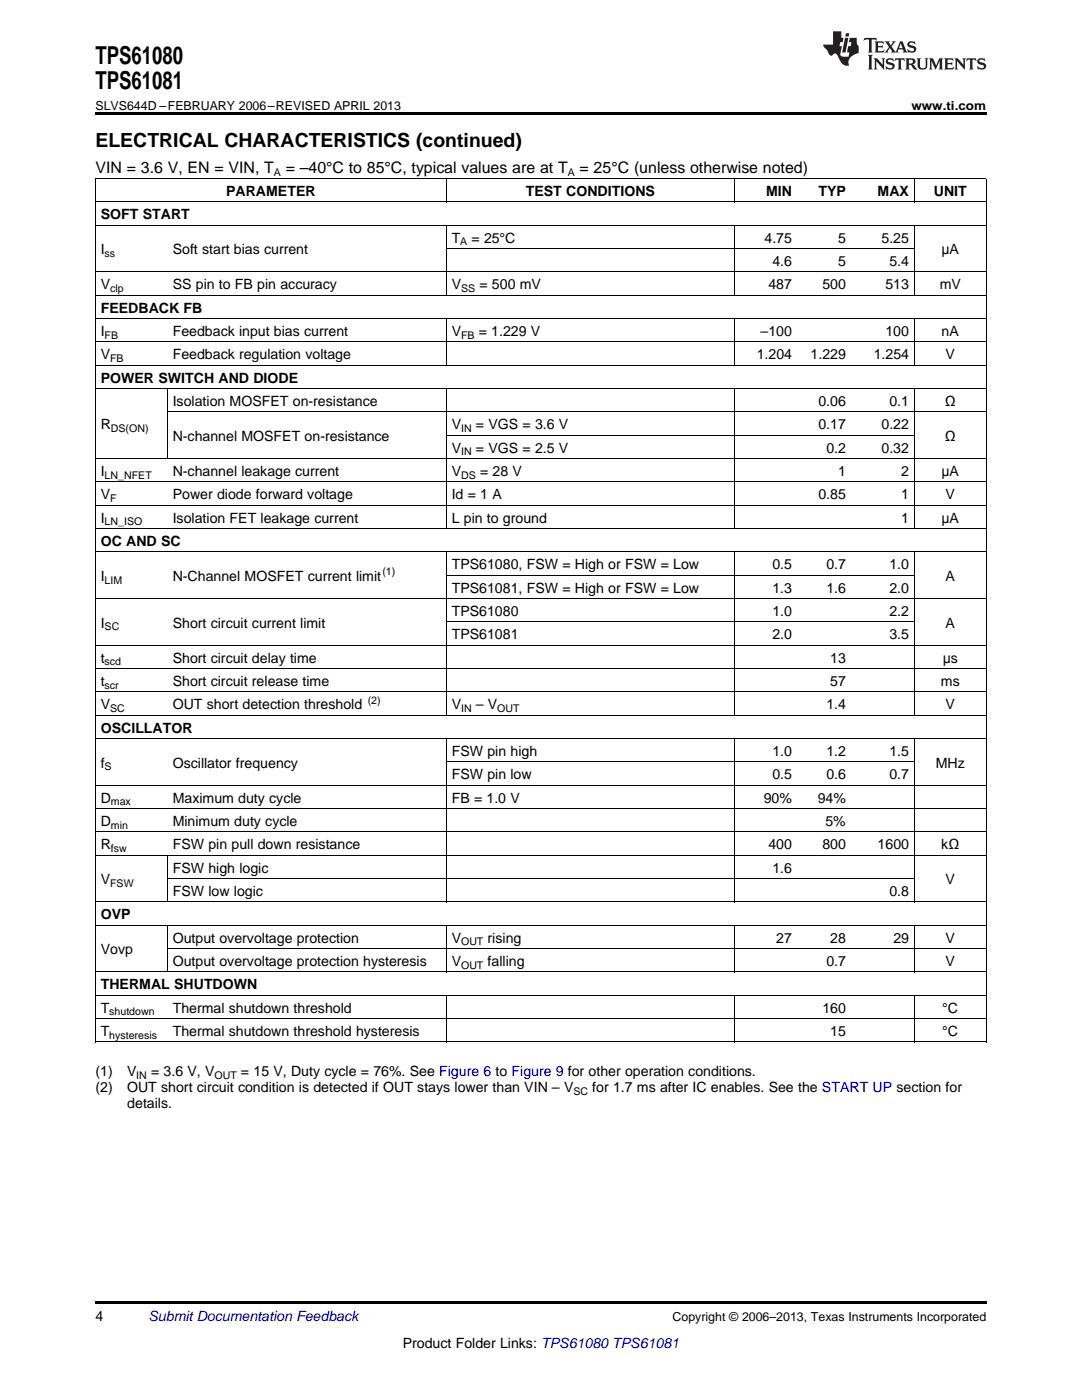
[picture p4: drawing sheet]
<svg xmlns="http://www.w3.org/2000/svg" width="216mm" height="279mm" viewBox="0 0 216 279" stroke-linecap="round" stroke-linejoin="round" font-family="sans-serif">
<defs><g id="words">
<g font-size="4.9">
<text x="19" y="12.8">TPS61080</text>
<text x="19" y="17.8">TPS61081</text>
</g>
<text font-size="3.9" x="19" y="29.3">ELECTRICAL CHARACTERISTICS (continued)</text>
<g font-size="3.2">
<text x="19" y="34.4">VIN = 3.6 V, EN = VIN, T</text>
<text x="57" y="34.4">= –40°C to 85°C, typical values are at T</text>
<text x="115.6" y="34.4">= 25°C (unless otherwise noted)</text>
</g>
<g font-size="2.8">
<text x="45.1" y="39.1">PARAMETER</text>
<text x="104.9" y="39.1">TEST CONDITIONS</text>
<text x="152.9" y="39.1">MIN</text>
<text x="163.3" y="39.1">TYP</text>
<text x="175.1" y="39.1">MAX</text>
<text x="186.3" y="39.1">UNIT</text>
<text x="20.1" y="43.7">SOFT START</text>
<text x="20.1" y="50.7">I</text>
<text x="34.5" y="50.7">Soft start bias current</text>
<text x="90.1" y="48.4">T</text>
<text x="94.1" y="48.4">= 25°C</text>
<text x="152.5" y="48.4">4.75</text>
<text x="154.1" y="53.1">4.6</text>
<text x="167.2" y="48.4">5</text>
<text x="167.2" y="53.1">5</text>
<text x="175.9" y="48.4">5.25</text>
<text x="177.5" y="53.1">5.4</text>
<text x="187.9" y="50.7">μA</text>
<text x="20.1" y="57.7">V</text>
<text x="34.5" y="57.7">SS pin to FB pin accuracy</text>
<text x="90.1" y="57.7">V</text>
<text x="95.7" y="57.7">= 500 mV</text>
<text x="153.3" y="57.7">487</text>
<text x="164.1" y="57.7">500</text>
<text x="176.7" y="57.7">513</text>
<text x="187.5" y="57.7">mV</text>
<text x="20.1" y="62.4">FEEDBACK FB</text>
<text x="20.1" y="67">I</text>
<text x="20.1" y="71.7">V</text>
<text x="34.5" y="67">Feedback input bias current</text>
<text x="34.5" y="71.7">Feedback regulation voltage</text>
<text x="90.1" y="67">V</text>
<text x="95.5" y="67">= 1.229 V</text>
<text x="151" y="71.7">1.204</text>
<text x="151.8" y="67">–100</text>
<text x="161.7" y="71.7">1.229</text>
<text x="174.3" y="71.7">1.254</text>
<text x="176.7" y="67">100</text>
<text x="187.9" y="67">nA</text>
<text x="188.7" y="71.7">V</text>
<text x="20.1" y="76.3">POWER SWITCH AND DIODE</text>
<text x="34.5" y="81">Isolation MOSFET on-resistance</text>
<text x="163.3" y="81">0.06</text>
<text x="177.5" y="81">0.1</text>
<text x="188.5" y="81">Ω</text>
<text x="20.1" y="85.7">R</text>
<text x="34.5" y="88">N-channel MOSFET on-resistance</text>
<text x="90.1" y="85.7">V</text>
<text x="95" y="85.7">= VGS = 3.6 V</text>
<text x="163.3" y="85.7">0.17</text>
<text x="175.9" y="85.7">0.22</text>
<text x="188.5" y="88">Ω</text>
<text x="20.1" y="95">I</text>
<text x="34.5" y="95">N-channel leakage current</text>
<text x="90.1" y="90.3">V</text>
<text x="90.1" y="95">V</text>
<text x="95" y="90.3">= VGS = 2.5 V</text>
<text x="95.8" y="95">= 28 V</text>
<text x="164.9" y="90.3">0.2</text>
<text x="167.2" y="95">1</text>
<text x="175.9" y="90.3">0.32</text>
<text x="179.8" y="95">2</text>
<text x="187.9" y="95">μA</text>
<text x="20.1" y="99.6">V</text>
<text x="34.5" y="99.6">Power diode forward voltage</text>
<text x="90.1" y="99.6">Id = 1 A</text>
<text x="163.3" y="99.6">0.85</text>
<text x="179.8" y="99.6">1</text>
<text x="188.7" y="99.6">V</text>
<text x="20.1" y="104.3">I</text>
<text x="34.5" y="104.3">Isolation FET leakage current</text>
<text x="90.1" y="104.3">L pin to ground</text>
<text x="179.8" y="104.3">1</text>
<text x="187.9" y="104.3">μA</text>
<text x="20.1" y="108.9">OC AND SC</text>
<text x="90.1" y="113.6">TPS61080, FSW = High or FSW = Low</text>
<text x="154.1" y="113.6">0.5</text>
<text x="164.9" y="113.6">0.7</text>
<text x="177.5" y="113.6">1.0</text>
<text x="20.1" y="115.9">I</text>
<text x="34.5" y="115.9">N-Channel MOSFET current limit</text>
<text x="90.1" y="118.3">TPS61081, FSW = High or FSW = Low</text>
<text x="154.1" y="118.3">1.3</text>
<text x="164.9" y="118.3">1.6</text>
<text x="177.5" y="118.3">2.0</text>
<text x="188.7" y="115.9">A</text>
<text x="20.1" y="125.2">I</text>
<text x="34.5" y="125.2">Short circuit current limit</text>
<text x="90.1" y="122.9">TPS61080</text>
<text x="154.1" y="122.9">1.0</text>
<text x="177.5" y="122.9">2.2</text>
<text x="188.7" y="125.2">A</text>
<text x="90.1" y="127.6">TPS61081</text>
<text x="154.1" y="127.6">2.0</text>
<text x="177.5" y="127.6">3.5</text>
<text x="20.1" y="132.2">t</text>
<text x="20.1" y="136.9">t</text>
<text x="34.5" y="132.2">Short circuit delay time</text>
<text x="34.5" y="136.9">Short circuit release time</text>
<text x="165.7" y="132.2">13</text>
<text x="165.7" y="136.9">57</text>
<text x="187.7" y="136.9">ms</text>
<text x="188.1" y="132.2">μs</text>
<text x="20.1" y="141.5">V</text>
<text x="34.5" y="141.5">OUT short detection threshold</text>
<text x="90.1" y="141.5">V</text>
<text x="95" y="141.5">– V</text>
<text x="164.9" y="141.5">1.4</text>
<text x="188.7" y="141.5">V</text>
<text x="20.1" y="146.2">OSCILLATOR</text>
<text x="20.1" y="153.2">f</text>
<text x="34.5" y="153.2">Oscillator frequency</text>
<text x="90.1" y="150.8">FSW pin high</text>
<text x="90.1" y="155.5">FSW pin low</text>
<text x="154.1" y="150.8">1.0</text>
<text x="154.1" y="155.5">0.5</text>
<text x="164.9" y="150.8">1.2</text>
<text x="164.9" y="155.5">0.6</text>
<text x="177.5" y="150.8">1.5</text>
<text x="177.5" y="155.5">0.7</text>
<text x="186.7" y="153.2">MHz</text>
<text x="20.1" y="160.2">D</text>
<text x="34.5" y="160.2">Maximum duty cycle</text>
<text x="90.1" y="160.2">FB = 1.0 V</text>
<text x="152.4" y="160.2">90%</text>
<text x="163.2" y="160.2">94%</text>
<text x="20.1" y="164.8">D</text>
<text x="34.5" y="164.8">Minimum duty cycle</text>
<text x="164.7" y="164.8">5%</text>
<text x="20.1" y="169.5">R</text>
<text x="34.5" y="169.5">FSW pin pull down resistance</text>
<text x="153.3" y="169.5">400</text>
<text x="164.1" y="169.5">800</text>
<text x="175.1" y="169.5">1600</text>
<text x="187.8" y="169.5">kΩ</text>
<text x="20.1" y="176.5">V</text>
<text x="34.5" y="174.1">FSW high logic</text>
<text x="34.5" y="178.8">FSW low logic</text>
<text x="154.1" y="174.1">1.6</text>
<text x="177.5" y="178.8">0.8</text>
<text x="188.7" y="176.5">V</text>
<text x="20.1" y="183.4">OVP</text>
<text x="20.1" y="190.4">Vovp</text>
<text x="34.5" y="188.1">Output overvoltage protection</text>
<text x="90.1" y="188.1">V</text>
<text x="97.3" y="188.1">rising</text>
<text x="154.9" y="188.1">27</text>
<text x="165.7" y="188.1">28</text>
<text x="178.3" y="188.1">29</text>
<text x="188.7" y="188.1">V</text>
<text x="20.1" y="197.4">THERMAL SHUTDOWN</text>
<text x="34.5" y="192.8">Output overvoltage protection hysteresis</text>
<text x="90.1" y="192.8">V</text>
<text x="97.3" y="192.8">falling</text>
<text x="164.9" y="192.8">0.7</text>
<text x="188.7" y="192.8">V</text>
<text x="20.1" y="202.1">T</text>
<text x="34.5" y="202.1">Thermal shutdown threshold</text>
<text x="164.1" y="202.1">160</text>
<text x="188" y="202.1">°C</text>
<text x="20.1" y="206.7">T</text>
<text x="34.5" y="206.7">Thermal shutdown threshold hysteresis</text>
<text x="165.7" y="206.7">15</text>
<text x="188" y="206.7">°C</text>
<text x="19" y="214.7">(1)</text>
<text x="25.4" y="214.7">V</text>
<text x="30.2" y="214.7">= 3.6 V, V</text>
<text x="48.1" y="214.7">= 15 V, Duty cycle = 76%. See Figure 6 to Figure 9 for other operation conditions.</text>
<text x="19" y="217.9">(2)</text>
<text x="25.4" y="217.9">OUT short circuit condition is detected if OUT stays lower than VIN – V</text>
<text x="25.4" y="221.1">details.</text>
<text x="118.2" y="217.9">for 1.7 ms after IC enables. See the START UP section for</text>
<text x="19" y="263.6">4</text>
<text x="80.4" y="269">Product Folder Links: TPS61080 TPS61081</text>
</g>
<text font-size="2.8" fill="#0000c8" x="29.6" y="263.6">Submit Documentation Feedback</text>
<g font-size="2.5">
<text x="19" y="21.9">SLVS644D –FEBRUARY 2006–REVISED APRIL 2013</text>
<text x="181.9" y="21.9">www.ti.com</text>
<text x="134.2" y="263.6">Copyright © 2006–2013, Texas Instruments Incorporated</text>
</g>
<g font-size="2.1">
<text x="54.6" y="35.1">A</text>
<text x="113.3" y="35.1">A</text>
<text x="20.9" y="51.3">ss</text>
<text x="91.8" y="49">A</text>
<text x="22" y="58.3">clp</text>
<text x="92" y="58.3">SS</text>
<text x="20.9" y="67.6">FB</text>
<text x="92" y="67.6">FB</text>
<text x="22" y="72.2">FB</text>
<text x="22.1" y="86.2">DS(ON)</text>
<text x="92" y="86.2">IN</text>
<text x="20.9" y="95.5">LN_NFET</text>
<text x="92" y="90.9">IN</text>
<text x="92" y="95.5">DS</text>
<text x="22" y="100.2">F</text>
<text x="20.9" y="104.8">LN_ISO</text>
<text x="20.9" y="116.5">LIM</text>
<text x="76.3" y="114.8">(1)</text>
<text x="20.9" y="125.8">SC</text>
<text x="20.9" y="132.8">scd</text>
<text x="20.9" y="137.4">scr</text>
<text x="22" y="142.1">SC</text>
<text x="73.4" y="140.4">(2)</text>
<text x="92" y="142.1">IN</text>
<text x="99.2" y="142.1">OUT</text>
<text x="20.9" y="153.7">S</text>
<text x="22.1" y="160.7">max</text>
<text x="22.1" y="165.4">min</text>
<text x="22.1" y="170">fsw</text>
<text x="22" y="177">FSW</text>
<text x="92" y="188.7">OUT</text>
<text x="92" y="193.3">OUT</text>
<text x="21.8" y="202.6">shutdown</text>
<text x="21.8" y="207.3">hysteresis</text>
<text x="27.2" y="215.3">IN</text>
<text x="42.8" y="215.3">OUT</text>
<text x="114.4" y="218.4">SC</text>
</g>
</g></defs>
<path d="M19 22.5h177.8v.5h-177.8zM19 259.7h177.8v.5h-177.8z" fill="#000"/>
<g fill="none" stroke="#000" stroke-width=".2">
<path d="M19 35.6h177.8M19.1 35.7v172.3M89 35.7v4.7M146.5 35.7v4.7M182.4 35.7v4.7M196.8 35.7v172.3M19 58.9h177.8M19 54.3h177.8M19 45h177.8M19 40.3h177.8M89 45v14M89.1 49.6h93.4"/>
<path d="M146.5 45v14M182.4 45v14M19 77.6h177.8M19 72.9h177.8M19 68.2h177.8M19 63.6h177.8M33.4 77.6v14M89 63.6v9.4M89 77.6v28M146.5 63.6v9.4M146.5 77.6v28M182.4 63.6v9.4"/>
<path d="M182.4 77.6v28M19 96.2h177.8M19 91.5h177.8M33.4 82.2h163.4M89.1 86.9h93.4M19 119.5h177.8M19 110.2h177.8M19 105.5h177.8M19 100.8h177.8M89 110.2v32.6M89.1 114.8h93.4M146.5 110.2v32.6"/>
<path d="M182.4 110.2v32.6M19 138.1h177.8M19 133.4h177.8M19 128.8h177.8M89.1 124.1h93.4M19 156.7h177.8M19 147.4h177.8M19 142.8h177.8M89 147.5v32.6M89.1 152.1h93.4M146.5 147.5v32.6M182.4 147.5v32.6"/>
<path d="M19 170.7h177.8M19 166h177.8M19 161.4h177.8M33.4 170.7v9.4M33.4 175.3h149.1M19 198.6h177.8M19 194h177.8M19 184.7h177.8M19 180h177.8M33.4 184.7v9.3M33.4 189.3h163.4M89 184.7v9.3"/>
<path d="M89 198.7v9.3M146.5 184.7v9.3M146.5 198.7v9.3M182.4 184.7v9.3M182.4 198.7v9.3M19 207.9h177.8M19 203.3h177.8"/>
</g>
<g fill="#231f20">
<path d="M172.5 7.6l-.1 .5 .4-.2h.6v.1v2.1l-.2 .4h.9l-.2-.4v-2.1l.1-.1h.5l.5 .2-.2-.5zM174.5 8.3l.2 .3v1.5l-.2 .4h1.8l.2-.6a1.04 1.04 0 0 1-1.3 .2v-.7h.6l.3 .2v-.6l-.3 .2h-.6v-.6l.8-.1 .4 .3-.2-.5zM176.5 8.3l.9 1.1-.9 1.1h.8l-.2-.2 .4-.7 .5 .7-.2 .2h1.5l-.2-.2 .2-.4h.9l.1 .4-.2 .2h1l-.3-.3-.7-1.9h-.5l-.9 2-.8-1 .9-1h-.8l.1 .3-.4 .5-.3-.6 .1-.2zM179.7 8.6l.4 1h-.7zM181.3 8.4a.63 .63 0 0 0-.2 .7 .63 .63 0 0 0 .6 .4l.6 .2 .1 .2a.75 .75 0 0 1-.7 .4 .75 .75 0 0 1-.6-.5l.1 .7 .1-.1a1.11 1.11 0 0 0 1.5-.6 1.13 1.13 0 0 0-1.2-.8l-.1-.4a1.04 1.04 0 0 1 1.2 .2l-.2-.5-.2 .1-.4-.2zM173.2 10.9l.2 .4v2.2l-.2 .4h1l-.3-.4v-2.2l.3-.4zM174.3 11.6l.3 .4v1.5l-.3 .4h.8l-.2-.4v-1.3l1.5 1.7v-1.9l.2-.4h-.7l.2 .4v.9l-1.1-1.3zM177 11.8a.62 .62 0 0 0-.2 .7 .62 .62 0 0 0 .6 .4l.6 .1 .1 .3a.76 .76 0 0 1-.7 .3 .76 .76 0 0 1-.7-.4l.2 .7 .1-.1a1.11 1.11 0 0 0 1.5-.6 1.13 1.13 0 0 0-1.2-.8l-.1-.4a1.04 1.04 0 0 1 1.2 .2l-.2-.6-.2 .1-.5-.1zM178.7 11.6l-.2 .6a.61 .61 0 0 1 .8-.3v1.6l-.2 .4h.9l-.2-.4v-1.6a.63 .63 0 0 1 .7 .3l-.1-.6zM180.6 11.6l.3 .4v1.5l-.3 .4h1l-.2-.2-.1-.8 .6 .2a.76 .76 0 0 0 1.2 .7l-1-1a.58 .58 0 0 0 .6-.5 .58 .58 0 0 0-.5-.6zM181.4 11.9h.1a.45 .45 0 0 1 .5 .1 .45 .45 0 0 1 .1 .5l-.8 .2zM182.9 11.6l.2 .2a2.17 2.17 0 0 0 .3 1.9 .99 .99 0 0 0 1.6-.6v-1.1l.2-.4h-.7l.2 .2a1.92 1.92 0 0 1-.2 1.8 .6 .6 0 0 1-.9-.5v-1.1l.2-.4zM185.4 11.6l.2 .4v1.5l-.2 .4h.7l-.2-.4v-1.4l.8 1.8 .8-1.8v1.4l-.2 .4h.9l-.2-.4v-1.5l.2-.4h-.8l-.6 1.5-.6-1.5zM188.4 11.6l.2 .4v1.5l-.2 .4h1.8l.1-.6a1.04 1.04 0 0 1-1.2 .1v-.6h.5l.4 .2v-.6l-.4 .2h-.5v-.7h.8l.3 .3-.1-.6zM190.5 11.6l.2 .4v1.5l-.2 .4h.7l-.2-.4v-1.3l1.5 1.7v-1.9l.2-.4h-.7l.2 .4v.9l-1.1-1.3zM192.9 11.6l-.1 .6a.61 .61 0 0 1 .7-.3l.1 1.6-.3 .4h1l-.3-.4 .1-1.6a.63 .63 0 0 1 .7 .3l-.1-.6zM195.2 11.8a.62 .62 0 0 0-.2 .7 .62 .62 0 0 0 .6 .4l.6 .1 .1 .3a.76 .76 0 0 1-.7 .3 .76 .76 0 0 1-.6-.4l.1 .7 .1-.1a1.11 1.11 0 0 0 1.6-.6 1.13 1.13 0 0 0-1.3-.8l-.1-.4a1.04 1.04 0 0 1 1.2 .2l-.1-.6-.2 .1-.5-.1z"/>
<path d="M166.2 6.3v2.6h-1.9v.4l.8 .9a.91 .91 0 0 0 1 .8 .56 .56 0 0 1 .5-.3 .56 .56 0 0 1 .5 .3l.4 .8a1.53 1.53 0 0 0 1.9 1.2 1.54 1.54 0 0 1 1-2.1l.9-.3v-1.4a1.52 1.52 0 0 1-.4-1.6h-1.3l-.2 .8h.5l-.2 .8h-.5l-.1 1v.2l.4 .1-.2 .8a1.93 1.93 0 0 1-1.6-.3l.3-1.8h-.5l.2-.8h.4l.2-.8h-.4v-1.3zM168.6 7.6l-.6 2.9h.7l.6-2.9zM168.8 6.6l-.1 .7h.6l.2-.7z"/>
</g>
<use href="#words"/>
</svg>
